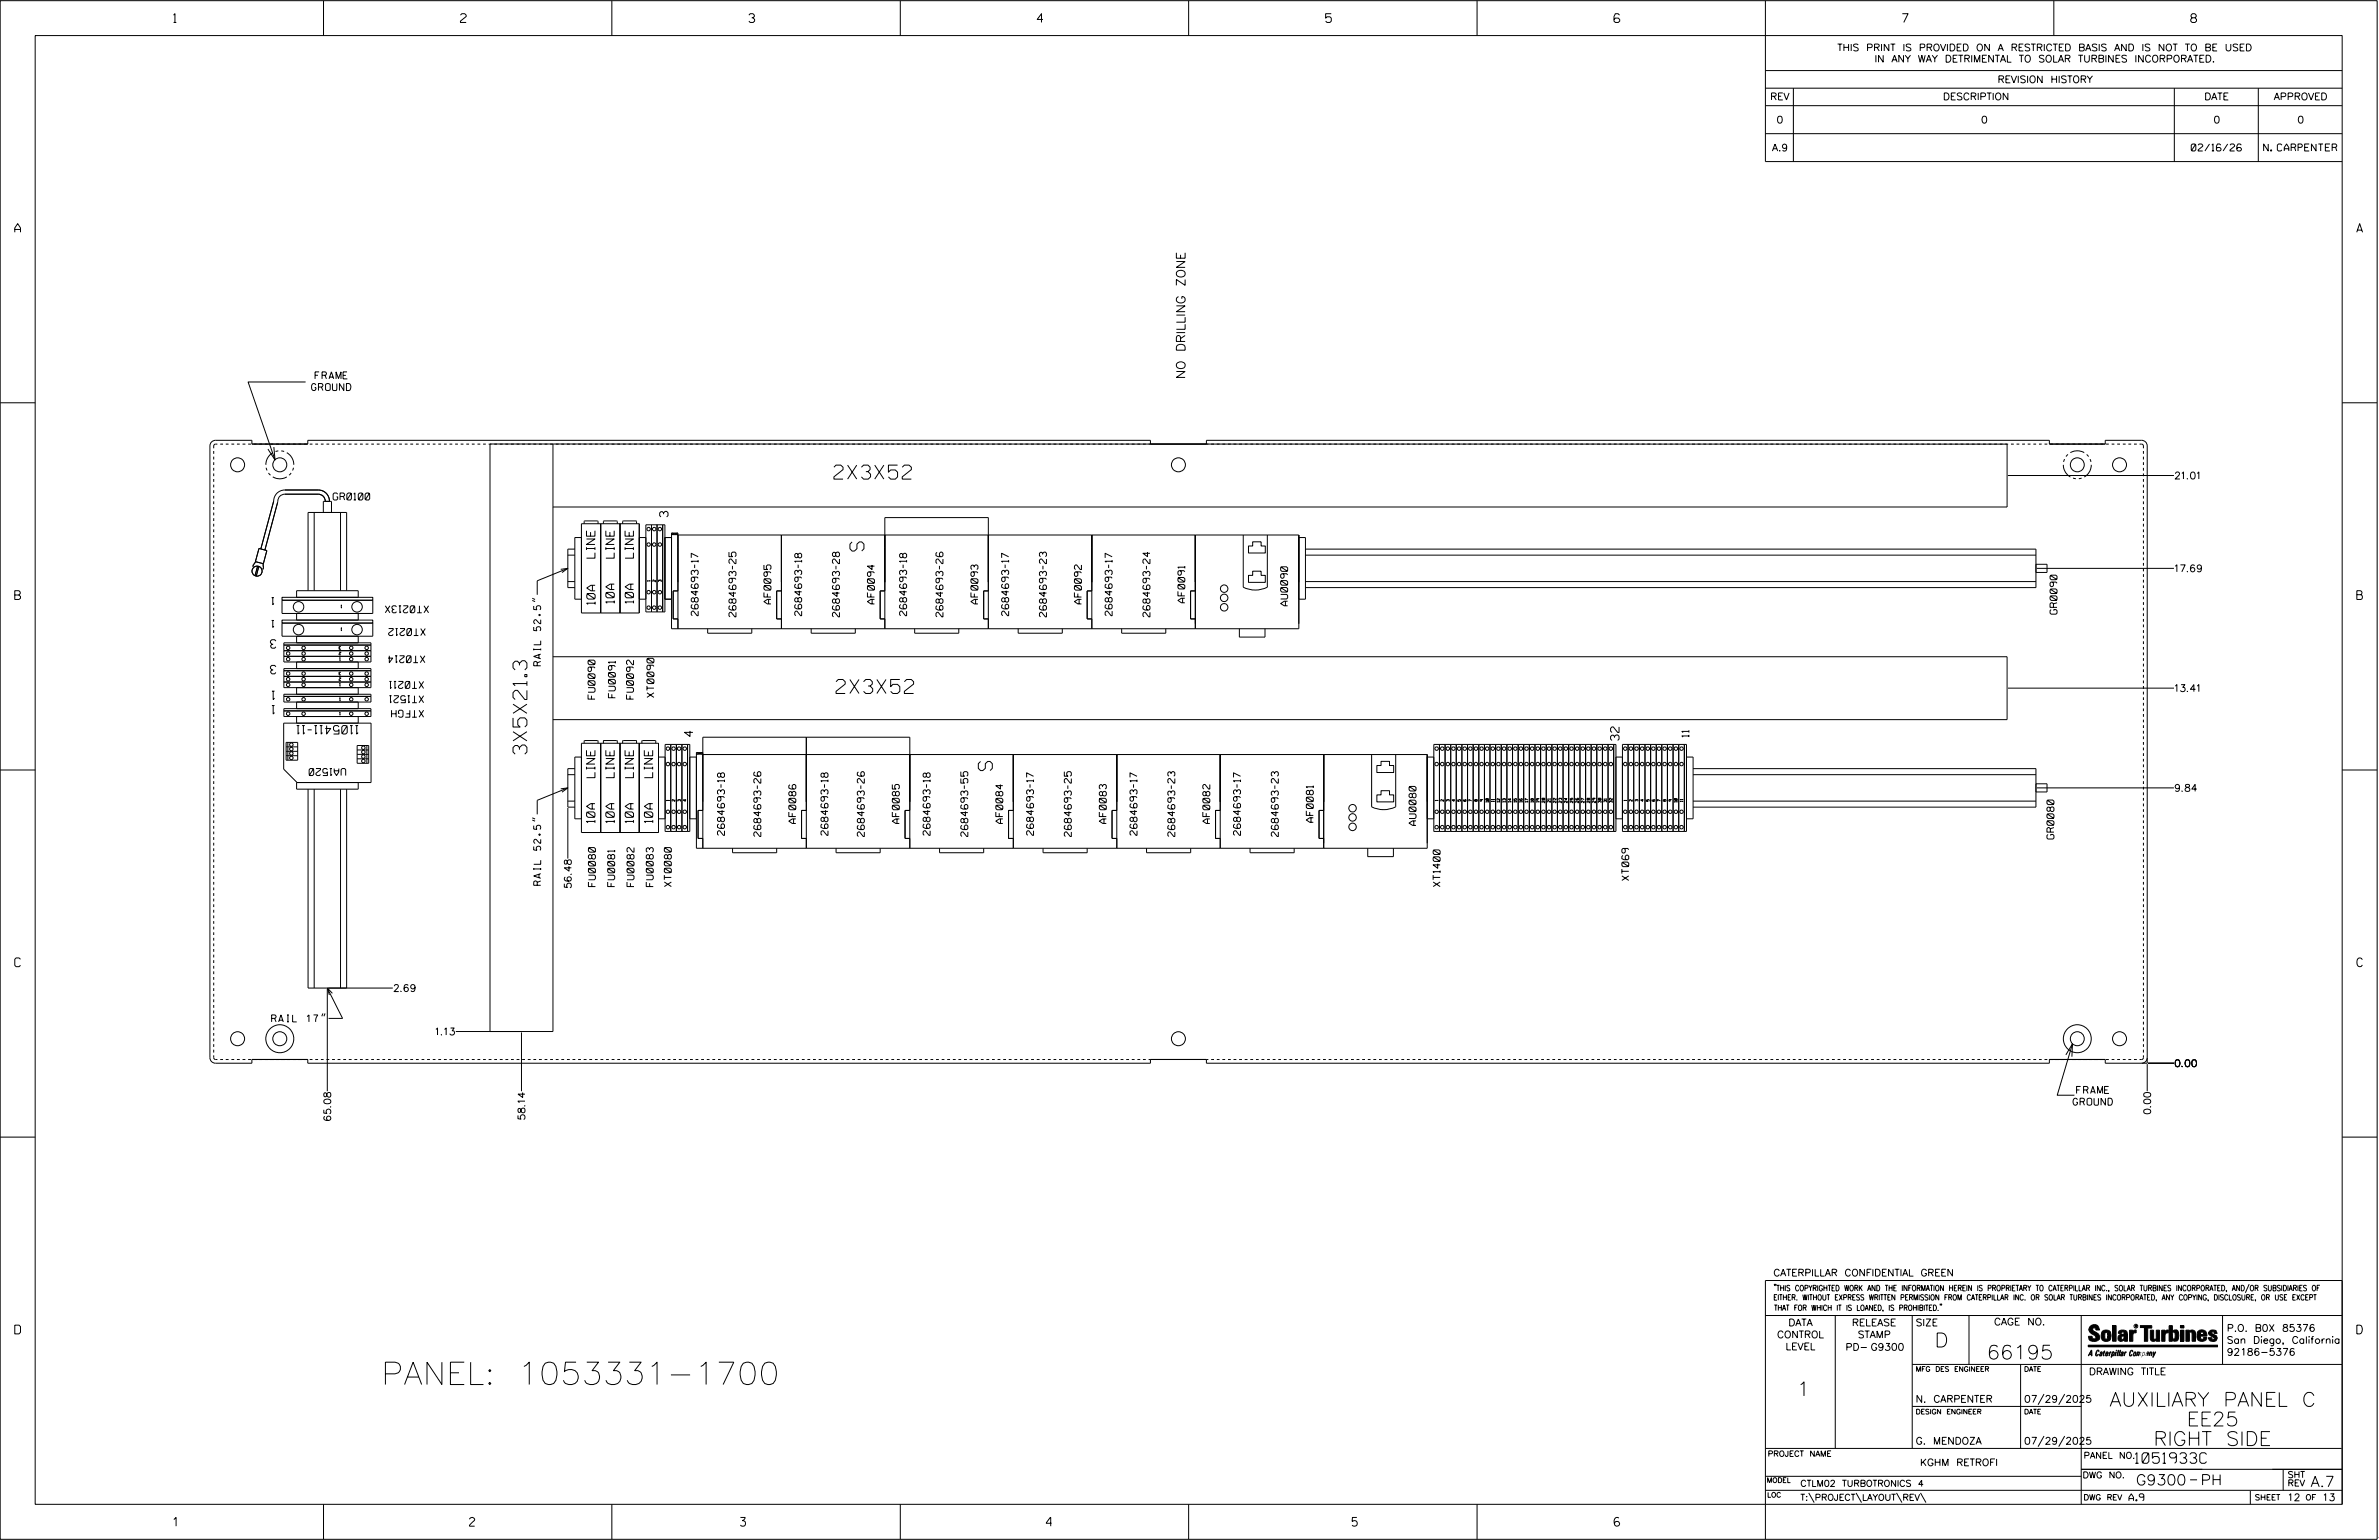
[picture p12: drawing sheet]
<svg xmlns="http://www.w3.org/2000/svg" width="864mm" height="559mm" viewBox="0 0 864 559" stroke-linecap="round" stroke-linejoin="round" font-family="sans-serif">
<defs><g id="words">
<text font-size="8.1" x="138.4" y="502.4">PANEL: 1053331-1700</text>
<g font-size="5.1">
<text x="302.7" y="173.8">2X3X52</text>
<text x="308.5" y="196.6" transform="rotate(90 308.5 196.6)">S</text>
<text x="303.5" y="251.6">2X3X52</text>
<text x="191.3" y="273.7" transform="rotate(-90 191.3 273.7)">3X5X21.3</text>
<text x="355.1" y="276.3" transform="rotate(90 355.1 276.3)">S</text>
<text x="702.3" y="488.8">D</text>
<text x="721.2" y="493.2">66195</text>
<text x="652.2" y="506.5">1</text>
<text x="765.8" y="510.3">AUXILIARY PANEL C</text>
<text x="793.8" y="517.4">EE25</text>
<text x="781.7" y="524.5">RIGHT SIDE</text>
</g>
<g font-size="3.8">
<text x="775.1" y="531">1051933C</text>
<text x="775.4" y="538.9">G9300</text>
<text x="798.8" y="538.9">PH</text>
<text x="838.8" y="539.5">A.7</text>
</g>
<g font-size="3.2">
<text x="63" y="8.2">1</text>
<text x="167.2" y="8.2">2</text>
<text x="271.8" y="8.2">3</text>
<text x="376.5" y="8.2">4</text>
<text x="481.2" y="8.2">5</text>
<text x="690.6" y="8.2">7</text>
<text x="795.3" y="8.2">8</text>
<text x="5.4" y="84.3">A</text>
<text x="855.5" y="84.3">A</text>
<text x="430.2" y="137.5" transform="rotate(-90 430.2 137.5)">NO DRILLING ZONE</text>
<text x="5.4" y="217.5">B</text>
<text x="855.6" y="217.5">B</text>
<text x="5.4" y="350.8">C</text>
<text x="855.6" y="350.8">C</text>
<text x="5.4" y="484">D</text>
<text x="855.6" y="484">D</text>
<text x="62.8" y="553.8">1</text>
<text x="170.4" y="553.8">2</text>
<text x="268.8" y="553.8">3</text>
<text x="379.8" y="553.8">4</text>
<text x="490.8" y="553.8">5</text>
<text x="585.9" y="553.8">6</text>
</g>
<g font-size="3">
<text x="242.5" y="187.6" transform="rotate(-90 242.5 187.6)">3</text>
<text x="216" y="202.5" transform="rotate(-90 216 202.5)">LINE</text>
<text x="223" y="202.5" transform="rotate(-90 223 202.5)">LINE</text>
<text x="229.9" y="202.5" transform="rotate(-90 229.9 202.5)">LINE</text>
<text x="216" y="219.3" transform="rotate(-90 216 219.3)">10A</text>
<text x="223" y="218.9" transform="rotate(-90 223 218.9)">10A</text>
<text x="230" y="218.9" transform="rotate(-90 230 218.9)">10A</text>
<text x="100.2" y="232.1" transform="rotate(-180 100.2 232.1)">3</text>
<text x="100.2" y="241.5" transform="rotate(-180 100.2 241.5)">3</text>
<text x="99.7" y="250.8" transform="rotate(-180 99.7 250.8)">1</text>
<text x="99.7" y="256" transform="rotate(-180 99.7 256)">1</text>
<text x="130" y="263.3" transform="rotate(-180 130 263.3)">1105411-11</text>
<text x="251.5" y="267.2" transform="rotate(-90 251.5 267.2)">4</text>
<text x="587.7" y="268.7" transform="rotate(-90 587.7 268.7)">32</text>
<text x="216" y="282.2" transform="rotate(-90 216 282.2)">LINE</text>
<text x="223" y="282.2" transform="rotate(-90 223 282.2)">LINE</text>
<text x="229.9" y="282.2" transform="rotate(-90 229.9 282.2)">LINE</text>
<text x="236.9" y="282.2" transform="rotate(-90 236.9 282.2)">LINE</text>
<text x="216" y="298.6" transform="rotate(-90 216 298.6)">10A</text>
<text x="223" y="298.6" transform="rotate(-90 223 298.6)">10A</text>
<text x="230" y="298.6" transform="rotate(-90 230 298.6)">10A</text>
<text x="237" y="298.6" transform="rotate(-90 237 298.6)">10A</text>
</g>
<g font-size="2.5">
<text x="666.9" y="18.5">THIS PRINT IS PROVIDED ON A RESTRICTED BASIS AND IS NOT TO BE USED</text>
<text x="680.5" y="22.6">IN ANY WAY DETRIMENTAL TO SOLAR TURBINES INCORPORATED.</text>
<text x="725.1" y="30">REVISION HISTORY</text>
<text x="642.6" y="36.3">REV</text>
<text x="705.3" y="36.3">DESCRIPTION</text>
<text x="800.2" y="36.3">DATE</text>
<text x="825.4" y="36.3">APPROVED</text>
<text x="644.9" y="44.7">0</text>
<text x="719.1" y="44.7">0</text>
<text x="803.5" y="44.7">0</text>
<text x="834" y="44.7">0</text>
<text x="643.3" y="54.8">A.9</text>
<text x="795.4" y="54.8">02/16/26</text>
<text x="821.7" y="54.8">N. CARPENTER</text>
<text x="114.4" y="137.5">FRAME</text>
<text x="113.1" y="141.7">GROUND</text>
<text x="789.6" y="173.8">21.01</text>
<text x="120.9" y="181.4">GR0100</text>
<text x="789.6" y="207.5">17.69</text>
<text x="99.4" y="216.9" transform="rotate(-180 99.4 216.9)">1</text>
<text x="155.6" y="219.8" transform="rotate(-180 155.6 219.8)">XT0213X</text>
<text x="279.8" y="219.1" transform="rotate(-90 279.8 219.1)">AF0095</text>
<text x="317.4" y="219.1" transform="rotate(-90 317.4 219.1)">AF0094</text>
<text x="355" y="219.1" transform="rotate(-90 355 219.1)">AF0093</text>
<text x="392.6" y="219.1" transform="rotate(-90 392.6 219.1)">AF0092</text>
<text x="430.1" y="218.7" transform="rotate(-90 430.1 218.7)">AF0091</text>
<text x="467.4" y="219.8" transform="rotate(-90 467.4 219.8)">AU0090</text>
<text x="99.4" y="225.1" transform="rotate(-180 99.4 225.1)">1</text>
<text x="253.5" y="223.4" transform="rotate(-90 253.5 223.4)">2684693-17</text>
<text x="267.2" y="223.9" transform="rotate(-90 267.2 223.9)">2684693-25</text>
<text x="291" y="223.4" transform="rotate(-90 291 223.4)">2684693-18</text>
<text x="304.7" y="223.9" transform="rotate(-90 304.7 223.9)">2684693-28</text>
<text x="329.1" y="223.4" transform="rotate(-90 329.1 223.4)">2684693-18</text>
<text x="342.3" y="223.9" transform="rotate(-90 342.3 223.9)">2684693-26</text>
<text x="366.2" y="223.4" transform="rotate(-90 366.2 223.4)">2684693-17</text>
<text x="379.9" y="223.9" transform="rotate(-90 379.9 223.9)">2684693-23</text>
<text x="403.7" y="223.4" transform="rotate(-90 403.7 223.4)">2684693-17</text>
<text x="417.4" y="223.9" transform="rotate(-90 417.4 223.9)">2684693-24</text>
<text x="746.7" y="222.9" transform="rotate(-90 746.7 222.9)">GR0090</text>
<text x="154.4" y="228.1" transform="rotate(-180 154.4 228.1)">XT0212</text>
<text x="154.2" y="237.9" transform="rotate(-180 154.2 237.9)">XT0214</text>
<text x="196.3" y="241.6" transform="rotate(-90 196.3 241.6)">RAIL 52.5&quot;</text>
<text x="153.8" y="247.3" transform="rotate(-180 153.8 247.3)">XT0211</text>
<text x="789.6" y="251">13.41</text>
<text x="153.8" y="257.7" transform="rotate(-180 153.8 257.7)">XTFGH</text>
<text x="153.8" y="252.5" transform="rotate(-180 153.8 252.5)">XT1521</text>
<text x="216" y="253.7" transform="rotate(-90 216 253.7)">FU0090</text>
<text x="223.4" y="253.2" transform="rotate(-90 223.4 253.2)">FU0091</text>
<text x="230" y="253.7" transform="rotate(-90 230 253.7)">FU0092</text>
<text x="237.4" y="253" transform="rotate(-90 237.4 253)">XT0090</text>
<text x="613.1" y="267.4" transform="rotate(-90 613.1 267.4)">11</text>
<text x="125.5" y="278.9" transform="rotate(-180 125.5 278.9)">UA1520</text>
<text x="789.6" y="287.2">9.84</text>
<text x="288.9" y="298.8" transform="rotate(-90 288.9 298.8)">AF0086</text>
<text x="326.4" y="298.8" transform="rotate(-90 326.4 298.8)">AF0085</text>
<text x="364" y="298.8" transform="rotate(-90 364 298.8)">AF0084</text>
<text x="401.6" y="298.8" transform="rotate(-90 401.6 298.8)">AF0083</text>
<text x="439.2" y="298.8" transform="rotate(-90 439.2 298.8)">AF0082</text>
<text x="476.7" y="298.4" transform="rotate(-90 476.7 298.4)">AF0081</text>
<text x="514" y="299.5" transform="rotate(-90 514 299.5)">AU0080</text>
<text x="263" y="303.1" transform="rotate(-90 263 303.1)">2684693-18</text>
<text x="276.2" y="303.5" transform="rotate(-90 276.2 303.5)">2684693-26</text>
<text x="300.6" y="303.1" transform="rotate(-90 300.6 303.1)">2684693-18</text>
<text x="313.8" y="303.5" transform="rotate(-90 313.8 303.5)">2684693-26</text>
<text x="337.6" y="303.1" transform="rotate(-90 337.6 303.1)">2684693-18</text>
<text x="351.3" y="303.5" transform="rotate(-90 351.3 303.5)">2684693-55</text>
<text x="375.2" y="303.1" transform="rotate(-90 375.2 303.1)">2684693-17</text>
<text x="388.9" y="303.5" transform="rotate(-90 388.9 303.5)">2684693-25</text>
<text x="412.8" y="303.1" transform="rotate(-90 412.8 303.1)">2684693-17</text>
<text x="426.5" y="303.5" transform="rotate(-90 426.5 303.5)">2684693-23</text>
<text x="450.3" y="303.1" transform="rotate(-90 450.3 303.1)">2684693-17</text>
<text x="464" y="303.5" transform="rotate(-90 464 303.5)">2684693-23</text>
<text x="745.6" y="304.5" transform="rotate(-90 745.6 304.5)">GR0080</text>
<text x="196.3" y="321.2" transform="rotate(-90 196.3 321.2)">RAIL 52.5&quot;</text>
<text x="207.4" y="322.1" transform="rotate(-90 207.4 322.1)">56.48</text>
<text x="216.1" y="321.7" transform="rotate(-90 216.1 321.7)">FU0080</text>
<text x="223.1" y="321.7" transform="rotate(-90 223.1 321.7)">FU0081</text>
<text x="230.1" y="321.7" transform="rotate(-90 230.1 321.7)">FU0082</text>
<text x="237.1" y="321.7" transform="rotate(-90 237.1 321.7)">FU0083</text>
<text x="243.7" y="321.7" transform="rotate(-90 243.7 321.7)">XT0080</text>
<text x="522.8" y="321.7" transform="rotate(-90 522.8 321.7)">XT1400</text>
<text x="591.3" y="319.5" transform="rotate(-90 591.3 319.5)">XT069</text>
<text x="143" y="359.8">2.69</text>
<text x="98.6" y="370.8">RAIL 17&quot;</text>
<text x="158.2" y="375.6">1.13</text>
<text x="789.6" y="387.1">0.00</text>
<text x="752.5" y="401">GROUND</text>
<text x="753.8" y="396.8">FRAME</text>
<text x="120.1" y="406.6" transform="rotate(-90 120.1 406.6)">65.08</text>
<text x="190.6" y="406.2" transform="rotate(-90 190.6 406.2)">58.14</text>
<text x="780.7" y="404.1" transform="rotate(-90 780.7 404.1)">0.00</text>
<text x="643.8" y="463">CATERPILLAR CONFIDENTIAL GREEN</text>
<text x="645.1" y="485.5">CONTROL</text>
<text x="649.2" y="481.1">DATA</text>
<text x="672.3" y="481.1">RELEASE</text>
<text x="674.4" y="485.5">STAMP</text>
<text x="695.4" y="481.1">SIZE</text>
<text x="723.8" y="480.8">CAGE NO.</text>
<text x="808.4" y="483.1">P.O. B0X 85376</text>
<text x="648.2" y="489.8">LEVEL</text>
<text x="669.9" y="490">PD- G9300</text>
<text x="808.4" y="487.5">San Diego, California</text>
<text x="808.4" y="491.8">92186-5376</text>
<text x="758.3" y="498.9">DRAWING TITLE</text>
<text x="695.4" y="508.9">N. CARPENTER</text>
<text x="734.8" y="508.9">07/29/2025</text>
<text x="695.4" y="524.1">G. MENDOZA</text>
<text x="734.8" y="524.1">07/29/2025</text>
<text x="697" y="531.9">KGHM RETROFI</text>
<text x="772.8" y="544.6">A.9</text>
<text x="830.2" y="544.6">12</text>
<text x="842.9" y="544.6">13</text>
</g>
<g font-size="2.3">
<text x="756.4" y="529.2">PANEL NO.</text>
<text x="653.5" y="539.4">CTLM02 TURBOTRONICS 4</text>
<text x="756" y="536.3">DWG NO.</text>
<text x="830.4" y="539.3">REV</text>
<text x="830.4" y="536.2">SHT</text>
<text x="653.5" y="544.5">T:\PROJECT\LAYOUT\REV\</text>
</g>
<g font-size="2">
<text x="643.8" y="468.4">&quot;THIS COPYRIGHTED WORK AND THE INFORMATION HEREIN IS PROPRIETARY TO CATERPILLAR INC., SOLAR TURBINES INCORPORATED, AND/OR SUBSIDIARIES OF</text>
<text x="643.8" y="471.8">EITHER. WITHOUT EXPRESS WRITTEN PERMISSION FROM CATERPILLAR INC. OR SOLAR TURBINES INCORPORATED, ANY COPYING, DISCLOSURE, OR USE EXCEPT</text>
<text x="644" y="475.6">THAT FOR WHICH IT IS LOANED, IS PROHIBITED.&quot;</text>
<text x="641.7" y="528.5">PROJECT NAME</text>
<text x="756.3" y="544.3">DWG REV</text>
<text x="818.5" y="544.3">SHEET</text>
<text x="836.9" y="544.3">OF</text>
</g>
<g font-size="1.8">
<text x="695.4" y="497.6">MFG DES ENGINEER</text>
<text x="734.8" y="497.6">DATE</text>
<text x="695.4" y="513.1">DESIGN ENGINEER</text>
<text x="734.8" y="513.1">DATE</text>
<text x="641.3" y="538">MODEL</text>
<text x="641.5" y="543.3">LOC</text>
</g>
<g font-size="1">
<text x="236" y="210.9" transform="rotate(-90 236 210.9)">1</text>
<text x="238" y="211.1" transform="rotate(-90 238 211.1)">2</text>
<text x="240" y="211.1" transform="rotate(-90 240 211.1)">3</text>
<text x="124.1" y="219.6" transform="rotate(-180 124.1 219.6)">1</text>
<text x="124.1" y="227.8" transform="rotate(-180 124.1 227.8)">1</text>
<text x="123.5" y="238.7" transform="rotate(-180 123.5 238.7)">1</text>
<text x="123.7" y="234.6" transform="rotate(-180 123.7 234.6)">3</text>
<text x="123.7" y="236.6" transform="rotate(-180 123.7 236.6)">2</text>
<text x="123.7" y="243.9" transform="rotate(-180 123.7 243.9)">3</text>
<text x="123.7" y="245.9" transform="rotate(-180 123.7 245.9)">2</text>
<text x="123.5" y="248" transform="rotate(-180 123.5 248)">1</text>
<text x="123.5" y="253.2" transform="rotate(-180 123.5 253.2)">1</text>
<text x="123.5" y="258.5" transform="rotate(-180 123.5 258.5)">1</text>
<text x="243" y="290.6" transform="rotate(-90 243 290.6)">1</text>
<text x="245" y="290.8" transform="rotate(-90 245 290.8)">2</text>
<text x="247" y="290.8" transform="rotate(-90 247 290.8)">3</text>
<text x="249.1" y="290.8" transform="rotate(-90 249.1 290.8)">4</text>
<text x="522" y="290.6" transform="rotate(-90 522 290.6)">1</text>
<text x="524.1" y="290.8" transform="rotate(-90 524.1 290.8)">2</text>
<text x="526.1" y="290.8" transform="rotate(-90 526.1 290.8)">3</text>
<text x="528.1" y="290.8" transform="rotate(-90 528.1 290.8)">4</text>
<text x="530.2" y="290.8" transform="rotate(-90 530.2 290.8)">5</text>
<text x="532.2" y="290.8" transform="rotate(-90 532.2 290.8)">6</text>
<text x="536.3" y="290.8" transform="rotate(-90 536.3 290.8)">8</text>
<text x="538.3" y="290.8" transform="rotate(-90 538.3 290.8)">9</text>
<text x="540.4" y="291.1" transform="rotate(-90 540.4 291.1)">10</text>
<text x="542.4" y="290.9" transform="rotate(-90 542.4 290.9)">11</text>
<text x="544.5" y="291.1" transform="rotate(-90 544.5 291.1)">12</text>
<text x="546.5" y="291.1" transform="rotate(-90 546.5 291.1)">13</text>
<text x="548.5" y="291.1" transform="rotate(-90 548.5 291.1)">14</text>
<text x="550.6" y="291.1" transform="rotate(-90 550.6 291.1)">15</text>
<text x="552.6" y="291.1" transform="rotate(-90 552.6 291.1)">16</text>
<text x="554.7" y="291.1" transform="rotate(-90 554.7 291.1)">17</text>
<text x="556.7" y="291.1" transform="rotate(-90 556.7 291.1)">18</text>
<text x="558.7" y="291.1" transform="rotate(-90 558.7 291.1)">19</text>
<text x="560.8" y="291.3" transform="rotate(-90 560.8 291.3)">20</text>
<text x="562.8" y="291.1" transform="rotate(-90 562.8 291.1)">21</text>
<text x="564.9" y="291.3" transform="rotate(-90 564.9 291.3)">22</text>
<text x="566.9" y="291.3" transform="rotate(-90 566.9 291.3)">23</text>
<text x="568.9" y="291.3" transform="rotate(-90 568.9 291.3)">24</text>
<text x="571" y="291.3" transform="rotate(-90 571 291.3)">25</text>
<text x="573" y="291.3" transform="rotate(-90 573 291.3)">26</text>
<text x="575.1" y="291.3" transform="rotate(-90 575.1 291.3)">27</text>
<text x="577.1" y="291.3" transform="rotate(-90 577.1 291.3)">28</text>
<text x="579.1" y="291.3" transform="rotate(-90 579.1 291.3)">29</text>
<text x="581.2" y="291.3" transform="rotate(-90 581.2 291.3)">30</text>
<text x="583.2" y="291.1" transform="rotate(-90 583.2 291.1)">31</text>
<text x="585.3" y="291.3" transform="rotate(-90 585.3 291.3)">32</text>
<text x="590.5" y="290.6" transform="rotate(-90 590.5 290.6)">1</text>
<text x="592.5" y="290.8" transform="rotate(-90 592.5 290.8)">2</text>
<text x="594.6" y="290.8" transform="rotate(-90 594.6 290.8)">3</text>
<text x="596.6" y="290.8" transform="rotate(-90 596.6 290.8)">4</text>
<text x="598.7" y="290.8" transform="rotate(-90 598.7 290.8)">5</text>
<text x="600.7" y="290.8" transform="rotate(-90 600.7 290.8)">6</text>
<text x="602.7" y="290.8" transform="rotate(-90 602.7 290.8)">7</text>
<text x="604.8" y="290.8" transform="rotate(-90 604.8 290.8)">8</text>
<text x="606.8" y="290.8" transform="rotate(-90 606.8 290.8)">9</text>
<text x="608.9" y="291.1" transform="rotate(-90 608.9 291.1)">10</text>
<text x="610.9" y="290.9" transform="rotate(-90 610.9 290.9)">11</text>
</g>
<text font-size=".9" x="775.1" y="481.7">R</text>
</g></defs>
<g fill="none" stroke="#000" stroke-width=".36">
<path d="M.1 .2h862.8v558.4h-862.8zM12.8 12.9h837.4v533h-837.4zM117.4 .2v12.7M222.1 .2v12.7M326.8 .2v12.7M431.5 .2v12.7M536.2 .2v12.7M587.9 5.5l-.5-.5h-1l-.5 1v1.7l.5 .4h1l.6-.4v-.6l-.6-.5h-1l-.5 .5M640.9 .2v58.4h209.3M745.6 .2v12.7M640.9 25.6h209.3M640.9 32h209.3"/>
<path d="M640.9 38.3h209.3M651 32v26.6M789.3 32v26.6M819.8 32v26.6M640.9 48.5h209.3M110.9 138.6h-20.8l9.7 28.3M.1 146.2h12.7M850.2 146.2h12.7M77.6 163.7v1M77.6 165.7v1M77.6 167.7v1M77.6 169.8v1"/>
<path d="M77.6 171.8v1M77.6 173.8v1M77.6 175.9v.9M77.6 177.9v1M77.6 179.9v1M78.9 161.1l-1.1 .2-.2 1.4M79.9 161.1h1.1M82 161.1h1M84 161.1h1M86 161.1h1M88.1 161.1h1M90.1 161.1h1"/>
<path d="M91.4 161.1h20.3M96.6 169.7l.3 1M97.5 171.6l.7 .8M99 173l2.4 .7 1.3-.1 1.4-.6M99 164.3l-1.1 .8-.8 1.2-.6 2.4M99.4 162.2l.4 4.7-2.5-4M101 163.6l-1 .2M102.1 163.6l1.1 .2M104.1 164.3l1.8 1.6 .6 1.5 .1 1.3M105.7 171.6l-.7 .8M106.5 169.7l-.3 1M112.4 161.1h1"/>
<path d="M114.4 161.1h1.1M116.5 161.1h1M118.5 161.1h1M120.5 161.1h1.1M122.6 161.1h1M124.6 161.1h1M126.6 161.1h1M128.7 161.1h1M130.7 161.1h1M132.7 161.1h1M134.8 161.1h.9M136.8 161.1h1"/>
<path d="M138.8 161.1h1M140.8 161.1h1.1M142.9 161.1h1M144.9 161.1h1M146.9 161.1h1.1M148.9 161.1h1.1M151 161.1h1M153 161.1h1M155 161.1h1.1M157.1 161.1h1M159.1 161.1h1M161.1 161.1h1.1"/>
<path d="M163.2 161.1h1M165.2 161.1h1M167.2 161.1h1M169.3 161.1h1M171.3 161.1h1M173.3 161.1h1M175.4 161.1h1M177.4 161.1h1M179.4 161.1h1M181.4 161.1h1.1M183.5 161.1h1M185.5 161.1h1"/>
<path d="M187.5 161.1h1.1M189.5 161.1h1.1M191.6 161.1h1M193.6 161.1h1M195.7 161.1h1M197.7 161.1h1M199.7 161.1h529.3M417.6 161.1h20.3M417.6 161.1v-1.3h-305.9v1.3h-20.3v-1.3h-13.2a2.05 2.05 0 0 0-2 2v222a2.05 2.05 0 0 0 2 2h13.2v-1.3l20.3-.1v1.4h305.9v-1.3M437.9 161.1v-1.3h306v1.3h20.3v-1.3h13.2a2.05 2.05 0 0 1 2.1 2v224h-15.3v-1.3l-20.3-.1v1.4h-306v-1.3M728.6 161.1v22.9h-527.9M728.9 172.5h60.3"/>
<path d="M730 161.1h1M732 161.1h1M734.1 161.1h1M736.1 161.1h1M738.1 161.1h1M740.2 161.1h1M742.2 161.1h1M743.9 161.1h20.3M749 168.7l.2 1.4 .6 1.3 1.8 1.6M749.4 166.6l-.3 1M750.7 164.9l-.7 .8M751.6 164.3l2.2-.7 1.6 .2 1.2 .5"/>
<path d="M752.5 173.5l1.1 .2M755.7 173.5l-1.1 .2M757.5 164.9l.7 .8M758.7 166.6l.3 1M759.1 168.7l-.5 2.4-1.2 1.4-.8 .5M764.5 161.1h1M766.6 161.1h.9M768.6 161.1h1M770.6 161.1h1M772.6 161.1h1M774.7 161.1h1M776.7 161.1l1.2 .2 .2 1.4"/>
<path d="M778.1 163.7v1M778.1 165.7v1M778.1 167.7v1M778.1 169.8v1M778.1 171.8v1M778.1 173.8v1M778.1 175.9v.9M778.1 177.9v1M778.1 179.9v1M77.6 181.9v1.1M77.6 184v1M77.6 186v1"/>
<path d="M77.6 188v1.1M77.6 190v1.1M77.6 192.1v1M77.6 194.1v1M77.6 196.1v1.1M77.6 198.2v1M94 199l2.9 .8-1.3 4.7-2.9-.7zM114.1 185.9v28.4M117.4 185.9v-4h2.9v4M118.1 181.9a2.56 2.56 0 0 0-2.6-2.6h-12.1a2.67 2.67 0 0 0-2.6 2.9l-4.6 17.4M119.6 181.9a4 4 0 0 0-4.1-4.1h-12.1a4 4 0 0 0-4.1 4.1l-4.6 17.3M123.6 185.9v28.4"/>
<path d="M208.7 199.2h-2.6v14h2.6M211.1 190h21v32.4h-21zM211.1 195.1h-2.4v22.3h2.4M212.1 190l.1-1h4.7l.2 1M218.1 190v32.4M219 190l.3-1h4.6l.2 1M225.1 190v32.4M226 190l.2-1h4.7l.2 1M232.1 195.1h2.4M234.5 190.4h6.9v31.6h-6.9zM236.5 190.4v31.6M238.5 190.4v31.6"/>
<path d="M240.6 190.4v31.6M241.4 195.1h2.4M243.8 193.4l2.3 .6h-2.3l2.3-.6M243.8 193.4v34.7h227.7v-34h-225.4M243.8 193.4h2.3M246.1 193.4v34.7M283.7 194.1v34M396.3 194.1v34M433.9 194.1v34M451.3 194.1v19a9.9 9.9 0 0 0 8.8 0v-19M453.2 198.1h1.5v-1.5h3.1v1.5h1.5v2.6h-6.1zM471.5 195.1h2.4v22.3h-2.4"/>
<path d="M473.9 199.2h265.2v14h-265.2M778.1 181.9v1.1M778.1 184v1M778.1 186v1M778.1 188v1.1M778.1 190v1.1M778.1 192.1v1M778.1 194.1v1M778.1 196.1v1.1M778.1 198.2v1M77.6 200.2v1M77.6 202.2v1.1"/>
<path d="M77.6 204.3v1M77.6 206.3v1M77.6 208.3v1M77.6 210.4v1M77.6 212.4v1M77.6 214.4v1M77.6 216.5v1M77.6 218.5v1M92.8 203.6l-1 2M93.5 205.4l-.9 3.5M93.9 205.5l-.9 3.5M95.6 204.4l-.2 2.2"/>
<path d="M102.4 216.7h32.9v1.1h-32.9zM102.4 217.8h32.9v4.8h-32.9zM107.7 214.3h22.3v2.4h-22.3zM111.8 214.3v-28.4h14v28.4M193.2 217.9l1 .4M193.2 217.1l1 .4M203.6 206.6l2.5-.4-2.1 1.6M206.1 206.2l-11.1 4.5v5.1M206.1 201.4h2.6M206.1 211h2.6M232.1 217.4h2.4M241.4 217.4h2.4"/>
<path d="M246.1 214.4h-1.7v10.2h1.7M283.7 214.4h-1.8v10.2h1.8M321.2 214.4h-1.7v10.2h1.7M358.8 214.4h-1.7v10.2h1.7M396.3 214.4h-1.6v10.2h1.6M433.9 214.4h-1.7v10.2h1.7M453.2 208.8h1.5v-1.5h3.1v1.5h1.5v2.5h-6.1zM473.9 201.4h265.2M473.9 211h265.2M739.1 204.8h4v2.9h-4M739.4 206.2h49.8M778.1 200.2v1"/>
<path d="M778.1 202.2v1.1M778.1 204.3v1M778.1 206.3v1M778.1 208.3v1M778.1 210.4v1M778.1 212.4v1M778.1 214.4v1M778.1 216.5v1M778.1 218.5v1M77.6 220.5v1M77.6 222.5v1.1M77.6 224.6v1"/>
<path d="M77.6 226.6v1M77.6 228.6v1.1M77.6 230.6v1.1M77.6 232.7v1M77.6 234.7v1M77.6 236.7v1.1M77.6 238.8v1M102.4 225h32.9v1.1h-32.9zM102.4 226.1h32.9v4.8h-32.9zM103 234.1h31.7M103 233.3h31.7v6.9h-31.7zM103 236.1h31.7"/>
<path d="M103 238.2h31.7M107.7 222.6v2.4h22.3v-2.4M107.7 230.9v2.4M130 230.9v2.4M200.7 238.3h527.9v22.8h-527.9M256.9 228.1v1.7h16v-1.7M294.5 228.1v1.7h16v-1.7M321.2 228.1v-40.3h37.6v40.3M332 228.1v1.7h16.1v-1.7M369.6 228.1v1.7h16v-1.7M407.2 228.1v1.7h16v-1.7M449.9 228.1v3.1h9.3v-3.1"/>
<path d="M778.1 220.5v1M778.1 222.5v1.1M778.1 224.6v1M778.1 226.6v1M778.1 228.6v1.1M778.1 230.6v1.1M778.1 232.7v1M778.1 234.7v1M778.1 236.7v1.1M778.1 238.8v1M77.6 240.8v1M77.6 242.9v1"/>
<path d="M77.6 244.9v1M77.6 246.9v1M77.6 248.9v1M77.6 251v1M77.6 253v1M77.6 255v1M77.6 257.1v1M77.6 259.1v1M103 257.1h31.7v2.9h-31.7zM103 243.4h31.7M103 258h31.7M103 252.7h31.7"/>
<path d="M103 242.6h31.7v6.9h-31.7zM103 251.9h31.7v2.8h-31.7zM103 245.4h31.7M103 247.5h31.7M107.7 240.2v2.4M107.7 249.5v2.4M107.7 254.7v2.4M107.7 260v2.4M130 240.2v2.4M130 249.5v2.4M130 254.7v2.4M130 260v2.4"/>
<path d="M728.9 249.7h60.3M778.1 240.8v1M778.1 242.9v1M778.1 244.9v1M778.1 246.9v1M778.1 248.9v1M778.1 251v1M778.1 253v1M778.1 255v1M778.1 257.1v1M778.1 259.1v1M.1 279.4h12.7"/>
<path d="M77.6 261.1v1M77.6 263.1v1.1M77.6 265.2v1M77.6 267.2v1M77.6 269.2v1.1M77.6 271.3v1M77.6 273.3v1M77.6 275.3v1M77.6 277.4v1M77.6 279.4v1M103.9 272.6h4.2M103.9 274.2h4.2"/>
<path d="M103.9 271h4.2M103.9 269.4h4.2v6.4h-4.2zM104.5 269.4v6.4M129.6 273.7h4.2M129.6 272.1h4.2M129.6 275.3h4.2M129.6 270.5h4.2v6.5h-4.2zM133.2 270.5v6.5M208.7 278.9h-2.6v14h2.6M211.1 269.7h27.9v32.4h-27.9zM211.1 274.7h-2.4v22.4h2.4M212.1 269.7l.1-1h4.7l.2 1"/>
<path d="M218.1 269.7v32.4M219 269.7l.3-1h4.6l.2 1M225.1 269.7v32.4M226 269.7l.2-1h4.7l.2 1M232.1 269.7v32.4M233 269.7l.2-1h4.7l.2 1M239 274.7h2.4M241.4 270.1h9v31.6h-9zM243.5 270.1v31.6M245.5 270.1v31.6M247.5 270.1v31.6M249.6 270.1v31.6"/>
<path d="M250.4 274.7h2.4M252.8 273.1v34.7h265.3v-34h-263M252.8 273.1h2.3l-2.3 .5h2.3zM292.7 267.5v40.3M367.8 273.8v34M405.4 273.8v34M442.9 273.8v34M480.5 273.8v34M497.9 273.8v19a9.9 9.9 0 0 0 8.8 0v-19M499.8 277.8h1.5v-1.5h3.1v1.5h1.5v2.5h-6.1zM518.1 274.7h2.4M520.5 270.1h66.1v31.6h-66.1z"/>
<path d="M522.5 270.1v31.6M524.6 270.1v31.6M526.6 270.1v31.6M528.6 270.1v31.6M530.7 270.1v31.6M532.7 270.1v31.6M534.8 270.1v31.6M536.8 270.1v31.6M538.9 270.1v31.6M540.9 270.1v31.6M542.9 270.1v31.6M545 270.1v31.6"/>
<path d="M547 270.1v31.6M549.1 270.1v31.6M551.1 270.1v31.6M553.1 270.1v31.6M555.2 270.1v31.6M557.2 270.1v31.6M559.3 270.1v31.6M561.3 270.1v31.6M563.4 270.1v31.6M565.4 270.1v31.6M567.4 270.1v31.6M569.5 270.1v31.6"/>
<path d="M571.5 270.1v31.6M573.5 270.1v31.6M575.6 270.1v31.6M577.6 270.1v31.6M579.6 270.1v31.6M581.7 270.1v31.6M583.7 270.1v31.6M585.8 270.1v31.6M586.6 274.7h2.4M589 270.1h23.2v31.6h-23.2zM591 270.1v31.6M593.1 270.1v31.6"/>
<path d="M595.1 270.1v31.6M597.1 270.1v31.6M599.2 270.1v31.6M601.2 270.1v31.6M603.2 270.1v31.6M605.3 270.1v31.6M607.3 270.1v31.6M609.4 270.1v31.6M611.4 270.1v31.6M612.2 274.7h2.4v22.4h-2.4M614.6 278.9h124.5v14h-124.5M778.1 261.1v1"/>
<path d="M778.1 263.1v1.1M778.1 265.2v1M778.1 267.2v1M778.1 269.2v1.1M778.1 271.3v1M778.1 273.3v1M778.1 275.3v1M778.1 277.4v1M778.1 279.4v1M850.2 279.4h12.7M77.6 281.4v1M77.6 283.5v1"/>
<path d="M77.6 285.5v1M77.6 287.5v1M77.6 289.5v1M77.6 291.6v1M77.6 293.6v1M77.6 295.6v1.1M77.6 297.7v1M77.6 299.7v1M107.8 284l-4.8-4.9v-16.7h31.7v21.6h-27v2.3h22.3v-2.3M111.8 286.3v72.2h30.8M114.1 286.3v72.2M123.6 286.3v72.2"/>
<path d="M125.8 286.3v72.2M193.2 297.6l1 .4M193.2 296.8l1 .4M203.6 286.2l2.5-.3-2.1 1.5M206.1 285.9l-11.1 4.5v5.1M206.1 290.7h2.6M206.1 281.1h2.6M206.1 293.2v18.3M239 297.1h2.4M250.4 297.1h2.4M255.1 294.1h-1.7v10.1h1.7M292.7 294.1h-1.7v10.1h1.7"/>
<path d="M330.3 294.1h-1.8v10.1h1.8M367.8 294.1h-1.7v10.1h1.7M405.4 294.1h-1.7v10.1h1.7M442.9 294.1h-1.6v10.1h1.6M480.5 294.1h-1.7v10.1h1.7M499.8 288.4h1.5v-1.5h3.1v1.5h1.5v2.6h-6.1zM518.1 297.1h2.4M534.2 290.6l-1-.5v.7M586.6 297.1h2.4M614.6 290.7h124.5M614.6 281.1h124.5M739.1 284.4h4v3h-4"/>
<path d="M739.4 285.9h49.8M778.1 281.4v1M778.1 283.5v1M778.1 285.5v1M778.1 287.5v1M778.1 289.5v1M778.1 291.6v1M778.1 293.6v1M778.1 295.6v1.1M778.1 297.7v1M778.1 299.7v1M77.6 301.7v1"/>
<path d="M77.6 303.7v1.1M77.6 305.8v1M77.6 307.8v1M77.6 309.8v1.1M77.6 311.9v1M77.6 313.9v1M77.6 315.9v1M77.6 318v1M265.9 307.8v1.6h16v-1.6M303.5 307.8v1.6h16v-1.6M330.3 307.8v-40.3h-75.2v40.3M341.1 307.8v1.6h16v-1.6"/>
<path d="M378.6 307.8v1.6h16.1v-1.6M416.2 307.8v1.6h16v-1.6M453.8 307.8v1.6h16v-1.6M496.5 307.8v3h9.3v-3M778.1 301.7v1M778.1 303.7v1.1M778.1 305.8v1M778.1 307.8v1M778.1 309.8v1.1M778.1 311.9v1M778.1 313.9v1M778.1 315.9v1"/>
<path d="M778.1 318v1M77.6 320v1M77.6 322v1M77.6 324.1v1M77.6 326.1v1M77.6 328.1v1M77.6 330.1v1.1M77.6 332.2v1M77.6 334.2v1M77.6 336.2v1.1M77.6 338.3v1M778.1 320v1"/>
<path d="M778.1 322v1M778.1 324.1v1M778.1 326.1v1M778.1 328.1v1M778.1 330.1v1.1M778.1 332.2v1M778.1 334.2v1M778.1 336.2v1.1M778.1 338.3v1M77.6 340.3v1M77.6 342.3v1M77.6 344.3v1.1"/>
<path d="M77.6 346.4v1M77.6 348.4v1M77.6 350.4v1.1M77.6 352.5v1M77.6 354.5v1M77.6 356.6v.9M77.6 358.6v1M118.8 358.5l5.6 11h-5.1M118.8 358.8v37.2M778.1 340.3v1M778.1 342.3v1M778.1 344.3v1.1"/>
<path d="M778.1 346.4v1M778.1 348.4v1M778.1 350.4v1.1M778.1 352.5v1M778.1 354.5v1M778.1 356.6v.9M778.1 358.6v1M77.6 360.6v1M77.6 362.6v1M77.6 364.7v1M77.6 366.7v1M77.6 368.7v1"/>
<path d="M77.6 370.7v1.1M77.6 372.8v1M77.6 374.8v1M77.6 376.8v1.1M77.6 378.9v1M117.2 367.7l-.4 1.1M118 367.7l-.4 1.1M120.6 360.4l-1.7-1.9 .7 2.5M177.9 374.3v-213.2h22.8v213.2h-35.2M189.3 374.6v21.4M752.3 378.7l-5.5 18.7h6.2M778.1 360.6v1"/>
<path d="M778.1 362.6v1M778.1 364.7v1M778.1 366.7v1M778.1 368.7v1M778.1 370.7v1.1M778.1 372.8v1M778.1 374.8v1M778.1 376.8v1.1M778.1 378.9v1M77.6 382.9l.2 1.3 1.1 .3M77.6 380.9v1M79.9 384.5h1.1"/>
<path d="M82 384.5h1M84 384.5h1M86 384.5h1M88.1 384.5h1M90.1 384.5h1M112.4 384.5h1M114.4 384.5h1.1M116.5 384.5h1M118.5 384.5h1M120.5 384.5h1.1M122.6 384.5h1M124.6 384.5h1"/>
<path d="M126.6 384.5h1M128.7 384.5h1M130.7 384.5h1M132.7 384.5h1M134.8 384.5h.9M136.8 384.5h1M138.8 384.5h1M140.8 384.5h1.1M142.9 384.5h1M144.9 384.5h1M146.9 384.5h1.1M148.9 384.5h1.1"/>
<path d="M151 384.5h1M153 384.5h1M155 384.5h1.1M157.1 384.5h1M159.1 384.5h1M161.1 384.5h1.1M163.2 384.5h1M165.2 384.5h1M167.2 384.5h1M169.3 384.5h1M171.3 384.5h1M173.3 384.5h1"/>
<path d="M175.4 384.5h1M177.4 384.5h1M179.4 384.5h1M181.4 384.5h1.1M183.5 384.5h1M185.5 384.5h1M187.5 384.5h1.1M189.5 384.5h1.1M191.6 384.5h1M193.6 384.5h1M195.7 384.5h1M197.7 384.5h1"/>
<path d="M199.7 384.5h1M201.8 384.5h1M203.8 384.5h1M205.8 384.5h1M207.8 384.5h1M209.9 384.5h1M211.9 384.5h1M213.9 384.5h1M216 384.5h1M218 384.5h1M220 384.5h1M222 384.5h1.1"/>
<path d="M224.1 384.5h1M226.1 384.5h1M228.1 384.5h1.1M230.2 384.5h1M232.2 384.5h1M234.2 384.5h1M236.3 384.5h1M238.3 384.5h1M240.3 384.5h1M242.4 384.5h1M244.4 384.5h1M246.4 384.5h1"/>
<path d="M248.4 384.5h1M250.5 384.5h1M252.5 384.5h1M254.5 384.5h1.1M256.6 384.5h1M258.6 384.5h1M260.6 384.5h1M262.6 384.5h1.1M264.7 384.5h1M266.7 384.5h1M268.7 384.5h1.1M270.8 384.5h1"/>
<path d="M272.8 384.5h1M274.8 384.5h1M276.9 384.5h1M278.9 384.5h1M280.9 384.5h1M283 384.5h1M285 384.5h1M287 384.5h1M289 384.5h1.1M291.1 384.5h1M293.1 384.5h1M295.1 384.5h1.1"/>
<path d="M297.2 384.5h1M299.2 384.5h1M301.2 384.5h1M303.2 384.5h1.1M305.3 384.5h1M307.3 384.5h1M309.4 384.5h1M311.4 384.5h1M313.4 384.5h1M315.5 384.5h.9M317.5 384.5h1M319.5 384.5h1"/>
<path d="M321.5 384.5h1M323.6 384.5h1M325.6 384.5h1M327.6 384.5h1M329.6 384.5h1.1M331.7 384.5h1M333.7 384.5h1M335.7 384.5h1.1M337.8 384.5h1M339.8 384.5h1M341.8 384.5h1M343.9 384.5h1"/>
<path d="M345.9 384.5h1M347.9 384.5h1M350 384.5h1M352 384.5h1M354 384.5h1M356.1 384.5h.9M358.1 384.5h1M360.1 384.5h1M362.1 384.5h1M364.2 384.5h1M366.2 384.5h1M368.2 384.5h1.1"/>
<path d="M370.2 384.5h1.1M372.3 384.5h1M374.3 384.5h1M376.3 384.5h1.1M378.4 384.5h1M380.4 384.5h1M382.4 384.5h1M384.5 384.5h1M386.5 384.5h1M388.5 384.5h1M390.6 384.5h1M392.6 384.5h1"/>
<path d="M394.6 384.5h1M396.7 384.5h1M398.7 384.5h1M400.7 384.5h1M402.7 384.5h1.1M404.8 384.5h1M406.8 384.5h1M408.8 384.5h1.1M410.8 384.5h1.1M412.9 384.5h1M414.9 384.5h1M416.9 384.5h21.7"/>
<path d="M439.7 384.5h1M441.7 384.5h1M443.7 384.5h1M445.8 384.5h1M447.8 384.5h1M449.8 384.5h1M451.8 384.5h1.1M453.9 384.5h1M455.9 384.5h1M457.9 384.5h1.1M460 384.5h1M462 384.5h1"/>
<path d="M464 384.5h1M466.1 384.5h1M468.1 384.5h1M470.1 384.5h1M472.2 384.5h1M474.2 384.5h1M476.2 384.5h1M478.3 384.5h.9M480.3 384.5h1M482.3 384.5h1M484.3 384.5h1.1M486.4 384.5h1"/>
<path d="M488.4 384.5h1M490.4 384.5h1.1M492.4 384.5h1.1M494.5 384.5h1M496.5 384.5h1M498.5 384.5h1.1M500.6 384.5h1M502.6 384.5h1M504.6 384.5h1M506.7 384.5h1M508.7 384.5h1M510.7 384.5h1"/>
<path d="M512.8 384.5h1M514.8 384.5h1M516.8 384.5h1M518.9 384.5h1M520.9 384.5h1M522.9 384.5h1M524.9 384.5h1.1M527 384.5h1M529 384.5h1M531 384.5h1.1M533 384.5h1.1M535.1 384.5h1"/>
<path d="M537.1 384.5h1M539.2 384.5h1M541.2 384.5h1M543.2 384.5h1M545.3 384.5h.9M547.3 384.5h1M549.3 384.5h1M551.3 384.5h1M553.4 384.5h1M555.4 384.5h1M557.4 384.5h1M559.5 384.5h1"/>
<path d="M561.5 384.5h1M563.5 384.5h1M565.5 384.5h1.1M567.6 384.5h1M569.6 384.5h1M571.6 384.5h1.1M573.7 384.5h1M575.7 384.5h1M577.7 384.5h1M579.8 384.5h1M581.8 384.5h1M583.8 384.5h1"/>
<path d="M585.9 384.5h.9M587.9 384.5h1M589.9 384.5h1M591.9 384.5h1M594 384.5h1M596 384.5h1M598 384.5h1.1M600.1 384.5h1M602.1 384.5h1M604.1 384.5h1M606.1 384.5h1.1M608.2 384.5h1"/>
<path d="M610.2 384.5h1M612.2 384.5h1.1M614.3 384.5h1M616.3 384.5h1M618.3 384.5h1M620.4 384.5h1M622.4 384.5h1M624.4 384.5h1M626.5 384.5h1M628.5 384.5h1M630.5 384.5h1M632.5 384.5h1.1"/>
<path d="M634.6 384.5h1M636.6 384.5h1M638.6 384.5h1.1M640.7 384.5h1M642.7 384.5h1M644.7 384.5h1M646.7 384.5h1.1M648.8 384.5h1M650.8 384.5h1M652.9 384.5h1M654.9 384.5h1M656.9 384.5h1"/>
<path d="M659 384.5h.9M661 384.5h1M663 384.5h1M665 384.5h1M667.1 384.5h1M669.1 384.5h1M671.1 384.5h1M673.1 384.5h1.1M675.2 384.5h1M677.2 384.5h1M679.2 384.5h1.1M681.3 384.5h1"/>
<path d="M683.3 384.5h1M685.3 384.5h1M687.4 384.5h1M689.4 384.5h1M691.4 384.5h1M693.5 384.5h1M695.5 384.5h1M697.5 384.5h1M699.6 384.5h.9M701.6 384.5h1M703.6 384.5h1M705.6 384.5h1"/>
<path d="M707.7 384.5h1M709.7 384.5h1M711.7 384.5h1.1M713.7 384.5h1.1M715.8 384.5h1M717.8 384.5h1M719.8 384.5h1.1M721.9 384.5h1M723.9 384.5h1M725.9 384.5h1M728 384.5h1M730 384.5h1"/>
<path d="M732 384.5h1M734.1 384.5h1M736.1 384.5h1M738.1 384.5h1M740.2 384.5h1M742.2 384.5h1M749.9 382.8l2.4-4.1-.2 4.7M764.5 384.5h1M766.6 384.5h.9M768.6 384.5h1M770.6 384.5h1M772.6 384.5h1"/>
<path d="M774.7 384.5h1M778.1 382.9l-.2 1.3-1.2 .3M778.1 380.9v1M779.5 383.8a2.05 2.05 0 0 1-2.1 2M779.5 386.1v9.9M779.8 385.8h9.4M.1 412.6h12.7M850.2 412.6h12.7M640.9 477.3h209.3M644.2 466.1l-.1 .4M644.7 466.1l-.2 .4M666.2 477.3v48.3"/>
<path d="M694.2 477.3v48.3M704.4 473.3l-.1 .4M704.8 473.3l-.1 .4M714.8 477.3v17.8M755.5 477.3v68.6M806.8 477.3v17.8M816.5 466l-1.4 3.1M850.2 464.6h-209.3v94M850.2 464.8v81.1M694.2 495.1h156M733.5 495.1v30.5M758.6 481.4a2.02 2.02 0 0 1 3.1-.1l.5 1.3h-1.3l-.2-.6-.4-.2-.6 .1-.1 .4 .4 .7a2.46 2.46 0 0 1 2.2 2.9 2.83 2.83 0 0 1-3.8 .3l-.3-1.3h1.3l.2 .7 .6 .3 .5-.2 .2-.5-.4-.6-1.9-1.2-.4-.9z"/>
<path d="M759.2 491.3h-.7l.7-1.2v1.9h.2l-.1-2.1-1.3 2.1 .5-.5h.7M761.3 490l.3-.2 .4 .3-.1 .3-.3-.4-.4 .3-.3 1.6h.4l.4-.5-.3 .6-.4 .1-.3-.4zM762.6 490.6l.5-.1-.1 1.4h-.9a.74 .74 0 0 1 .9-.8l-.3 .7-.5 .1 .2-.5 .6-.2v-.5l-.7 .2zM763 483.2a2.17 2.17 0 0 1 3.1 0l.3 1.4-.3 1.5a2.17 2.17 0 0 1-3.1 0l-.3-1.5zM763.6 490.5l.4-.4 .2 .6h-.3l-.3 .9 .2 .4-.3-.1zM764.1 483.7l.5-.4 .4 .3v2.2l-.4 .2-.5-.2zM764.6 491.1l.6 .2v-.7l-.4-.1-.4 .6-.1 .8h.6M764.6 491.1l-.1 .8h.4M764.6 482.6v.8M764.8 490.7l.4 .1v.3h-.6zM765 491.5l-.1 .4zM766 490.5l-.5 1.5z"/>
<path d="M766 490.8l.4-.3-.4 .4M766.9 481h1.3v5.7h-1.3zM767 490.8l.5 .1-.3 .8-.4 .2zM767.3 490.5h-.5l-.5 2M767.3 490.5a.8 .8 0 0 1 .2 1 .8 .8 0 0 1-.9 .4l-.1 .6M767.3 490.5l-.1 .2M768.1 490.5l-.4 1.5zM768.2 489.9h.3l-.1 .2h-.2zM769 489.9l-.5 2.1zM769.7 489.9l-.6 2.1zM770.1 491.4l.5-.3-.5 .8zM770.4 491.9h.1"/>
<path d="M770.6 491.1l.1-.4-.7 .2 .1-.3 .6-.1 .2 .3-.5 1.1M770.6 491.1a.74 .74 0 0 0-.8 .8h.6M771 484.8h-.7l-.3 .6 .4 .7 .5-.3 .1-2.4h-.8l-.1 .4h-1.2a1.71 1.71 0 0 1 1.8-1.3 1.71 1.71 0 0 1 1.6 1.4v2.8h-1.1l-.1-.6M771 484.2l-1.5 .1a1.41 1.41 0 0 0 0 2.4l.5 .1 1.1-.7M771.2 486.1h-.1M771.4 490.5l.1 .3 .4-.3-.9 1.5zM771.5 490.8h.1M773 482.7h1.2v.5l.5-.5 .7-.1v1h-.6l-.5 .4-.1 2.7h-1.2zM773.3 490.3l.6-.4 .4 .2-.1 .4-.3-.4a1.28 1.28 0 0 0-.5 1.8l.6-.4-.1 .4-.8 .1zM774.7 490.8l.5-.3a.88 .88 0 0 1 .2 .9 .88 .88 0 0 1-.7 .7l-.2-.2zM774.8 490.9h.5l-.3 1h-.3l-.2-.2zM775.2 490.5l-.1 .2"/>
<path d="M776.8 481h4.3v.9h-1.5v4.8h-1.3M776.8 490.6l-.8 .2v-.3l-.4 1.5 .8-1.3v1.3l.3-1.2M779.3 491.1h.4M779.6 490.5h.3l-.3 1.4M779.6 490.7h.2l-.1 .4M779.7 491.1l-.1 .4M779.7 491.1l-.4 .2M780.1 492l.4-1.5 .1 .3 .3-.3 .3 .2-.3 1.3v-1.3l-.7 1.3M780.6 482.7h1.2v2.7l.1 .4 .4 .3 .4-.7v-2.7h1.2l.1 4h-1.3v-.5l-1.1 .6-.7-.3-.3-.7zM781.6 492.5l1-2-.8 1.3-.2-1.3-.2 2M784.7 482.7h1.2v.5l.5-.5 .7-.1v1h-.5l-.6 .4-.1 2.7h-1.2zM787.4 481h1.2v2a1.4 1.4 0 0 1 2.2 .2l.1 1.4-.4 1.9-1.5 .1-.4-.5v-1l.5 .9 .5-.3v-2.1l-.5-.4-.5 .7v2.8h-1.2z"/>
<path d="M791.5 482.7h1.3v4h-1.3zM791.5 481h1.3v.9h-1.3zM793.5 482.7h1.3v.4l.7-.5 1.1 .2 .4 .6v3.3h-1.2l-.3-3.4-.7 .2v3.2h-1.3zM794.8 483.1h.1M797.7 483.2a1.92 1.92 0 0 1 2.4-.5 1.92 1.92 0 0 1 1 2.1h-2.3v.8l.6 .5 .5-.3v-.5h1.2a1.83 1.83 0 0 1-2.1 1.4 1.83 1.83 0 0 1-1.5-2.1zM798.8 484.2v.6M799.1 483.4h.6l.2 .8h-1.1zM804.6 482.9a1.84 1.84 0 0 0-2.9 .8 3.3 3.3 0 0 0 2.2 1.9l-.5 .5-.4-.3-.1-.4h-1.2l.1 .6a1.92 1.92 0 0 0 2.9 .4M804.9 483.8h-1.2l-.2-.6-.5 .1-.1 .3 .1 .3 1.8 .9M805.1 488.1h-47.1v.6h47.1M694.2 510.3h61.3M742 505.8l-2.2 3.9"/>
<path d="M749.5 505.8l-2.2 3.9M640.9 525.6h209.2M640.9 535.7h114.6M742 521.1l-2.2 3.8M749.5 521.1l-2.2 3.8M755.5 533.2h94.7M795 537h2.6M828.8 533.2v7.6M117.4 545.9v12.7M222.1 545.9v12.7M326.8 545.9v12.7M431.5 545.9v12.7"/>
<path d="M536.2 545.9v12.7M640.9 540.8h209.3M656.6 541.7l2 3.5M673.8 541.7l1.9 3.5M688.4 541.7l2 3.5M697.2 541.7l1.9 3.5M816.9 541v4.9M863.5 558h.1"/>
<circle cx="86.3" cy="168.7" r="2.54"/>
<circle cx="101.6" cy="168.7" r="2.54"/>
<circle cx="427.8" cy="168.7" r="2.54"/>
<circle cx="754.1" cy="168.7" r="2.53"/>
<circle cx="769.4" cy="168.7" r="2.54"/>
<circle cx="235.5" cy="192" r=".63"/>
<circle cx="235.5" cy="197.6" r=".63"/>
<circle cx="237.5" cy="192" r=".64"/>
<circle cx="237.5" cy="197.6" r=".64"/>
<circle cx="239.5" cy="197.6" r=".64"/>
<circle cx="239.5" cy="192" r=".64"/>
<circle cx="93.3" cy="207.2" r="1.83"/>
<circle cx="235.5" cy="214.9" r=".63"/>
<circle cx="237.5" cy="214.9" r=".64"/>
<circle cx="239.5" cy="214.9" r=".64"/>
<circle cx="444.4" cy="216.9" r="1.35"/>
<circle cx="444.4" cy="213.6" r="1.36"/>
<circle cx="104.6" cy="235.1" r=".64"/>
<circle cx="104.6" cy="237.1" r=".64"/>
<circle cx="104.6" cy="239.2" r=".64"/>
<circle cx="108.4" cy="220.2" r="1.91"/>
<circle cx="108.4" cy="228.5" r="1.91"/>
<circle cx="110.2" cy="239.2" r=".64"/>
<circle cx="110.2" cy="235.1" r=".64"/>
<circle cx="110.2" cy="237.1" r=".64"/>
<circle cx="127.5" cy="235.1" r=".64"/>
<circle cx="127.5" cy="237.1" r=".64"/>
<circle cx="127.5" cy="239.2" r=".64"/>
<circle cx="129.6" cy="228.5" r="1.9"/>
<circle cx="129.6" cy="220.2" r="1.9"/>
<circle cx="133.1" cy="239.2" r=".64"/>
<circle cx="133.1" cy="235.1" r=".64"/>
<circle cx="133.1" cy="237.1" r=".64"/>
<circle cx="235.5" cy="220.5" r=".63"/>
<circle cx="237.5" cy="220.5" r=".64"/>
<circle cx="239.5" cy="220.5" r=".64"/>
<circle cx="444.4" cy="220.4" r="1.35"/>
<circle cx="104.6" cy="253.7" r=".63"/>
<circle cx="104.6" cy="259" r=".64"/>
<circle cx="104.6" cy="248.5" r=".64"/>
<circle cx="104.6" cy="244.4" r=".64"/>
<circle cx="104.6" cy="246.5" r=".64"/>
<circle cx="110.2" cy="253.7" r=".63"/>
<circle cx="110.2" cy="259" r=".64"/>
<circle cx="110.2" cy="246.5" r=".64"/>
<circle cx="110.2" cy="248.5" r=".64"/>
<circle cx="110.2" cy="244.4" r=".64"/>
<circle cx="127.5" cy="253.7" r=".63"/>
<circle cx="127.5" cy="259" r=".64"/>
<circle cx="127.5" cy="244.4" r=".64"/>
<circle cx="127.5" cy="246.5" r=".64"/>
<circle cx="127.5" cy="248.5" r=".64"/>
<circle cx="133.1" cy="253.7" r=".63"/>
<circle cx="133.1" cy="248.5" r=".64"/>
<circle cx="133.1" cy="259" r=".64"/>
<circle cx="133.1" cy="244.4" r=".64"/>
<circle cx="133.1" cy="246.5" r=".64"/>
<circle cx="105.8" cy="271.8" r=".64"/>
<circle cx="105.8" cy="273.4" r=".64"/>
<circle cx="105.8" cy="270.2" r=".64"/>
<circle cx="105.8" cy="275" r=".64"/>
<circle cx="131.9" cy="272.9" r=".64"/>
<circle cx="131.9" cy="274.5" r=".64"/>
<circle cx="131.9" cy="271.3" r=".64"/>
<circle cx="131.9" cy="276.2" r=".64"/>
<circle cx="242.5" cy="271.6" r=".64"/>
<circle cx="242.5" cy="277.2" r=".64"/>
<circle cx="244.5" cy="271.6" r=".64"/>
<circle cx="244.5" cy="277.2" r=".64"/>
<circle cx="246.5" cy="271.6" r=".63"/>
<circle cx="246.5" cy="277.2" r=".63"/>
<circle cx="248.6" cy="277.2" r=".64"/>
<circle cx="248.6" cy="271.6" r=".64"/>
<circle cx="521.5" cy="271.6" r=".64"/>
<circle cx="521.5" cy="277.2" r=".64"/>
<circle cx="523.6" cy="277.2" r=".64"/>
<circle cx="523.6" cy="271.6" r=".64"/>
<circle cx="525.6" cy="271.6" r=".63"/>
<circle cx="525.6" cy="277.2" r=".63"/>
<circle cx="527.6" cy="277.2" r=".64"/>
<circle cx="527.6" cy="271.6" r=".64"/>
<circle cx="529.7" cy="271.6" r=".64"/>
<circle cx="529.7" cy="277.2" r=".64"/>
<circle cx="531.7" cy="271.6" r=".64"/>
<circle cx="531.7" cy="277.2" r=".64"/>
<circle cx="533.8" cy="277.2" r=".64"/>
<circle cx="533.8" cy="271.6" r=".64"/>
<circle cx="535.8" cy="271.6" r=".64"/>
<circle cx="535.8" cy="277.2" r=".64"/>
<circle cx="537.8" cy="277.2" r=".63"/>
<circle cx="537.8" cy="271.6" r=".63"/>
<circle cx="539.9" cy="277.2" r=".64"/>
<circle cx="539.9" cy="271.6" r=".64"/>
<circle cx="541.9" cy="277.2" r=".64"/>
<circle cx="541.9" cy="271.6" r=".64"/>
<circle cx="543.9" cy="277.2" r=".64"/>
<circle cx="543.9" cy="271.6" r=".64"/>
<circle cx="546" cy="271.6" r=".64"/>
<circle cx="546" cy="277.2" r=".64"/>
<circle cx="548" cy="277.2" r=".64"/>
<circle cx="548" cy="271.6" r=".64"/>
<circle cx="550.1" cy="277.2" r=".63"/>
<circle cx="550.1" cy="271.6" r=".63"/>
<circle cx="552.1" cy="271.6" r=".64"/>
<circle cx="552.1" cy="277.2" r=".64"/>
<circle cx="554.1" cy="277.2" r=".64"/>
<circle cx="554.1" cy="271.6" r=".64"/>
<circle cx="556.2" cy="277.2" r=".64"/>
<circle cx="556.2" cy="271.6" r=".64"/>
<circle cx="558.2" cy="271.6" r=".64"/>
<circle cx="558.2" cy="277.2" r=".64"/>
<circle cx="560.3" cy="277.2" r=".64"/>
<circle cx="560.3" cy="271.6" r=".64"/>
<circle cx="562.3" cy="277.2" r=".63"/>
<circle cx="562.3" cy="271.6" r=".63"/>
<circle cx="564.3" cy="271.6" r=".64"/>
<circle cx="564.3" cy="277.2" r=".64"/>
<circle cx="566.4" cy="271.6" r=".64"/>
<circle cx="566.4" cy="277.2" r=".64"/>
<circle cx="568.4" cy="277.2" r=".64"/>
<circle cx="568.4" cy="271.6" r=".64"/>
<circle cx="570.5" cy="271.6" r=".64"/>
<circle cx="570.5" cy="277.2" r=".64"/>
<circle cx="572.5" cy="277.2" r=".64"/>
<circle cx="572.5" cy="271.6" r=".64"/>
<circle cx="574.6" cy="277.2" r=".64"/>
<circle cx="574.6" cy="271.6" r=".64"/>
<circle cx="576.6" cy="271.6" r=".63"/>
<circle cx="576.6" cy="277.2" r=".63"/>
<circle cx="578.6" cy="271.6" r=".64"/>
<circle cx="578.6" cy="277.2" r=".64"/>
<circle cx="580.7" cy="277.2" r=".64"/>
<circle cx="580.7" cy="271.6" r=".64"/>
<circle cx="582.7" cy="271.6" r=".64"/>
<circle cx="582.7" cy="277.2" r=".64"/>
<circle cx="584.8" cy="277.2" r=".64"/>
<circle cx="584.8" cy="271.6" r=".64"/>
<circle cx="590" cy="271.6" r=".64"/>
<circle cx="590" cy="277.2" r=".64"/>
<circle cx="592" cy="277.2" r=".64"/>
<circle cx="592" cy="271.6" r=".64"/>
<circle cx="594.1" cy="271.6" r=".64"/>
<circle cx="594.1" cy="277.2" r=".64"/>
<circle cx="596.1" cy="271.6" r=".64"/>
<circle cx="596.1" cy="277.2" r=".64"/>
<circle cx="598.2" cy="277.2" r=".64"/>
<circle cx="598.2" cy="271.6" r=".64"/>
<circle cx="600.2" cy="277.2" r=".63"/>
<circle cx="600.2" cy="271.6" r=".63"/>
<circle cx="602.2" cy="277.2" r=".64"/>
<circle cx="602.2" cy="271.6" r=".64"/>
<circle cx="604.3" cy="277.2" r=".64"/>
<circle cx="604.3" cy="271.6" r=".64"/>
<circle cx="606.3" cy="277.2" r=".64"/>
<circle cx="606.3" cy="271.6" r=".64"/>
<circle cx="608.4" cy="277.2" r=".64"/>
<circle cx="608.4" cy="271.6" r=".64"/>
<circle cx="610.4" cy="277.2" r=".64"/>
<circle cx="610.4" cy="271.6" r=".64"/>
<circle cx="242.5" cy="294.6" r=".63"/>
<circle cx="244.5" cy="294.6" r=".63"/>
<circle cx="246.5" cy="294.6" r=".62"/>
<circle cx="248.6" cy="294.6" r=".63"/>
<circle cx="491" cy="293.3" r="1.35"/>
<circle cx="491" cy="296.6" r="1.36"/>
<circle cx="521.5" cy="294.6" r=".63"/>
<circle cx="523.6" cy="294.6" r=".63"/>
<circle cx="525.6" cy="294.6" r=".62"/>
<circle cx="527.6" cy="294.6" r=".63"/>
<circle cx="529.7" cy="294.6" r=".63"/>
<circle cx="531.7" cy="294.6" r=".63"/>
<circle cx="533.7" cy="294.6" r=".63"/>
<circle cx="535.8" cy="294.6" r=".63"/>
<circle cx="537.8" cy="294.6" r=".62"/>
<circle cx="539.8" cy="294.6" r=".63"/>
<circle cx="541.9" cy="294.6" r=".63"/>
<circle cx="543.9" cy="294.6" r=".63"/>
<circle cx="546" cy="294.6" r=".63"/>
<circle cx="548" cy="294.6" r=".63"/>
<circle cx="550.1" cy="294.6" r=".62"/>
<circle cx="552.1" cy="294.6" r=".63"/>
<circle cx="554.1" cy="294.6" r=".63"/>
<circle cx="556.2" cy="294.6" r=".63"/>
<circle cx="558.2" cy="294.6" r=".63"/>
<circle cx="560.3" cy="294.6" r=".63"/>
<circle cx="562.3" cy="294.6" r=".62"/>
<circle cx="564.3" cy="294.6" r=".63"/>
<circle cx="566.4" cy="294.6" r=".63"/>
<circle cx="568.4" cy="294.6" r=".63"/>
<circle cx="570.5" cy="294.6" r=".63"/>
<circle cx="572.5" cy="294.6" r=".63"/>
<circle cx="574.6" cy="294.6" r=".63"/>
<circle cx="576.6" cy="294.6" r=".62"/>
<circle cx="578.6" cy="294.6" r=".63"/>
<circle cx="580.7" cy="294.6" r=".63"/>
<circle cx="582.7" cy="294.6" r=".63"/>
<circle cx="584.8" cy="294.6" r=".63"/>
<circle cx="590" cy="294.6" r=".63"/>
<circle cx="592" cy="294.6" r=".63"/>
<circle cx="594.1" cy="294.6" r=".63"/>
<circle cx="596.1" cy="294.6" r=".63"/>
<circle cx="598.2" cy="294.6" r=".63"/>
<circle cx="600.2" cy="294.6" r=".62"/>
<circle cx="602.2" cy="294.6" r=".63"/>
<circle cx="604.3" cy="294.6" r=".63"/>
<circle cx="606.3" cy="294.6" r=".63"/>
<circle cx="608.4" cy="294.6" r=".63"/>
<circle cx="610.4" cy="294.6" r=".63"/>
<circle cx="242.5" cy="300.1" r=".64"/>
<circle cx="244.5" cy="300.1" r=".64"/>
<circle cx="246.5" cy="300.1" r=".63"/>
<circle cx="248.6" cy="300.1" r=".64"/>
<circle cx="491" cy="300" r="1.36"/>
<circle cx="521.5" cy="300.1" r=".64"/>
<circle cx="523.6" cy="300.1" r=".64"/>
<circle cx="525.6" cy="300.1" r=".63"/>
<circle cx="527.6" cy="300.1" r=".64"/>
<circle cx="529.7" cy="300.1" r=".64"/>
<circle cx="531.7" cy="300.1" r=".64"/>
<circle cx="533.8" cy="300.1" r=".64"/>
<circle cx="535.8" cy="300.1" r=".64"/>
<circle cx="537.8" cy="300.1" r=".63"/>
<circle cx="539.9" cy="300.1" r=".64"/>
<circle cx="541.9" cy="300.1" r=".64"/>
<circle cx="543.9" cy="300.1" r=".64"/>
<circle cx="546" cy="300.1" r=".64"/>
<circle cx="548" cy="300.1" r=".64"/>
<circle cx="550.1" cy="300.1" r=".63"/>
<circle cx="552.1" cy="300.1" r=".64"/>
<circle cx="554.1" cy="300.1" r=".64"/>
<circle cx="556.2" cy="300.1" r=".64"/>
<circle cx="558.2" cy="300.1" r=".64"/>
<circle cx="560.3" cy="300.1" r=".64"/>
<circle cx="562.3" cy="300.1" r=".63"/>
<circle cx="564.3" cy="300.1" r=".64"/>
<circle cx="566.4" cy="300.1" r=".64"/>
<circle cx="568.4" cy="300.1" r=".64"/>
<circle cx="570.5" cy="300.1" r=".64"/>
<circle cx="572.5" cy="300.1" r=".64"/>
<circle cx="574.6" cy="300.1" r=".64"/>
<circle cx="576.6" cy="300.1" r=".63"/>
<circle cx="578.6" cy="300.1" r=".64"/>
<circle cx="580.7" cy="300.1" r=".64"/>
<circle cx="582.7" cy="300.1" r=".64"/>
<circle cx="584.8" cy="300.1" r=".64"/>
<circle cx="590" cy="300.1" r=".64"/>
<circle cx="592" cy="300.1" r=".64"/>
<circle cx="594.1" cy="300.1" r=".64"/>
<circle cx="596.1" cy="300.1" r=".64"/>
<circle cx="598.2" cy="300.1" r=".64"/>
<circle cx="600.2" cy="300.1" r=".63"/>
<circle cx="602.2" cy="300.1" r=".64"/>
<circle cx="604.3" cy="300.1" r=".64"/>
<circle cx="606.3" cy="300.1" r=".64"/>
<circle cx="608.4" cy="300.1" r=".64"/>
<circle cx="610.4" cy="300.1" r=".64"/>
<circle cx="86.3" cy="376.9" r="2.54"/>
<circle cx="101.6" cy="376.9" r="2.54"/>
<circle cx="101.6" cy="376.9" r="5.1"/>
<circle cx="427.8" cy="376.9" r="2.54"/>
<circle cx="754.1" cy="376.9" r="5.1"/>
<circle cx="754.1" cy="376.9" r="2.53"/>
<circle cx="769.4" cy="376.9" r="2.53"/>
<circle cx="775.4" cy="481.2" r=".69"/>
</g>
<g fill="#000">
<path d="M768.1 490.5l-.4 1.5zM768.2 489.9h.3l-.1 .2h-.2zM769 489.9l-.5 2.1zM769.7 489.9l-.6 2.1zM791.5 481h1.3v.9h-1.3zM791.5 482.7h1.3v4h-1.3zM758 488.1h47.1v.6h-47.1z"/>
<path d="M759.2 489.9l-1.2 2.1 .5-.5h.7v.5h.2zM759.2 490.1v1.2h-.7z" fill-rule="evenodd"/>
<path d="M758.6 481.4a2.02 2.02 0 0 1 3.1-.1l.5 1.3h-1.3l-.2-.6-.4-.2-.6 .1-.1 .4 .4 .7a2.46 2.46 0 0 1 2.2 2.9 2.83 2.83 0 0 1-3.8 .3l-.3-1.3h1.3l.2 .7 .6 .3 .5-.2 .2-.5-.4-.6-1.9-1.2-.4-.9z" fill-rule="evenodd"/>
<path d="M761.3 490l.3-.2 .4 .3-.1 .3-.3-.4-.4 .3-.3 1.6h.4l.4-.5-.3 .6-.4 .1-.3-.4z" fill-rule="evenodd"/>
<path d="M762.6 490.6l.5-.1-.1 1.4h-.9a.74 .74 0 0 1 .9-.8l-.6 .3-.2 .5 .5-.1 .3-.6v-.5l-.7 .2z" fill-rule="evenodd"/>
<path d="M763.6 490.5l.4-.4 .2 .6h-.3l-.3 .9 .2 .4-.3-.1z" fill-rule="evenodd"/>
<path d="M764.8 490.5l.5 .3-.1 .5h-.6l.6-.2v-.3l-.4-.1-.3 1.2h.4l.3-.4-.6 .6-.3-.2v-.4z" fill-rule="evenodd"/>
<path d="M763 483.2a2.17 2.17 0 0 1 3.1 0l.3 1.4-.3 1.5a2.17 2.17 0 0 1-3.1 0l-.3-1.5zM764.1 483.7v2.1l.5 .2 .4-.2v-2.2l-.4-.3z" fill-rule="evenodd"/>
<path d="M766 490.5v.3l.4-.1-.4 .2-.5 1.1z" fill-rule="evenodd"/>
<path d="M766.8 490.5l-.5 2 .3-.6a.71 .71 0 0 0 .9-.5 .71 .71 0 0 0-.4-.9zM767 490.8l.5 .1-.3 .8-.4 .2z" fill-rule="evenodd"/>
<path d="M766.9 481h1.3v5.7h-1.3z" fill-rule="evenodd"/>
<path d="M770.1 490.6l.6-.1 .2 .3-.4 1.2-.5 .1-.2-.5 .3-.5h.5l-.7 .5v.3l.4-.1 .4-.9-.5-.2-.2 .2z" fill-rule="evenodd"/>
<path d="M769.4 482.8l-.5 1h1.2l.1-.4h.8v.8l-1.5 .1a1.41 1.41 0 0 0 0 2.4l.5 .1 1.1-.7 .1 .6h1.1v-2.8a1.79 1.79 0 0 0-2.4-1.2zM770.3 484.8h.7l-.1 1-.5 .3-.4-.7z" fill-rule="evenodd"/>
<path d="M771.4 490.5l.1 .3 .4-.3-.9 1.5z" fill-rule="evenodd"/>
<path d="M773 482.7h1.2v.5l.5-.5 .7-.1v1h-.6l-.5 .4-.1 2.7h-1.2z" fill-rule="evenodd"/>
<path d="M773.3 490.3l.6-.4 .4 .2-.1 .4-.3-.4a1.28 1.28 0 0 0-.5 1.8l.6-.4-.3 .5h-.6z" fill-rule="evenodd"/>
<path d="M774.7 490.8l-.2 1.1h.7a.96 .96 0 0 0 0-1.4zM774.8 490.9h.5l-.1 .6-.5 .4-.2-.2z" fill-rule="evenodd"/>
<path d="M776 490.5v.3l.4-.3 .2 .3 .7-.2-.3 1.4v-1.3l-.6 1.3v-1.3l-.8 1.3z" fill-rule="evenodd"/>
<path d="M776.8 481h4.3v.9h-1.5v4.8h-1.3v-4.8h-1.5z" fill-rule="evenodd"/>
<path d="M777.9 490.5l-.5 2 .3-.6a.71 .71 0 0 0 .9-.5 .71 .71 0 0 0-.4-.9zM778.1 490.8l.3-.1 .1 .4-.5 .8-.2-.5z" fill-rule="evenodd"/>
<path d="M779.3 490.6l.6-.1-.3 1.5-.7-.1a.67 .67 0 0 1 .8-.8l-.6 .3-.1 .5 .4-.1 .4-.9-.4-.2-.3 .2z" fill-rule="evenodd"/>
<path d="M780.5 490.5l.1 .3 .3-.3 .3 .2-.3 1.3v-1.3l-.8 1.3z" fill-rule="evenodd"/>
<path d="M780.6 482.7h1.2v2.7l.1 .4 .4 .3 .4-.7v-2.7h1.2l.1 4h-1.3v-.5l-1.1 .6-.7-.3-.3-.7z" fill-rule="evenodd"/>
<path d="M781.6 490.5l.2 1.3 .8-1.3-1.2 2z" fill-rule="evenodd"/>
<path d="M784.7 482.7h1.2v.5l.5-.5 .7-.1v1h-.5l-.6 .4-.1 2.7h-1.2z" fill-rule="evenodd"/>
<path d="M787.4 481h1.2v2a1.4 1.4 0 0 1 2.2 .2l.1 1.4-.4 1.9-1.5 .1-.4-.5v-1l.5 .9 .5-.3v-2.1l-.5-.4-.5 .7v2.8h-1.2z" fill-rule="evenodd"/>
<path d="M793.5 482.7h1.3v.4a1.29 1.29 0 0 1 2.2 .3v3.3h-1.2l-.3-3.4-.7 .2v3.2h-1.3z" fill-rule="evenodd"/>
<path d="M797.7 483.2a1.92 1.92 0 0 1 2.4-.5 1.92 1.92 0 0 1 1 2.1h-2.3v.8l.6 .5 .5-.3v-.5h1.2a1.83 1.83 0 0 1-2.1 1.4 1.83 1.83 0 0 1-1.5-2.1zM799.1 483.4l-.3 .8h1.1l-.2-.8z" fill-rule="evenodd"/>
<path d="M801.9 483.2a1.94 1.94 0 0 1 3 .1v.5h-1.2l-.2-.6-.5 .1-.1 .3 .1 .3 1.8 .9a1.2 1.2 0 0 1 .1 1.3 1.2 1.2 0 0 1-1.2 .7l-1.6-.4-.4-1h1.2l.1 .4 .4 .3 .5-.5a3.3 3.3 0 0 1-2.2-1.9z" fill-rule="evenodd"/>
<circle cx="761.4" cy="492" r=".07"/>
<circle cx="762.2" cy="485.1" r=".07"/>
<circle cx="769.3" cy="492" r=".07"/>
<circle cx="773.1" cy="486.7" r=".07"/>
<circle cx="791.5" cy="486.7" r=".07"/>
<circle cx="791.5" cy="481" r=".07"/>
<circle cx="794.8" cy="486.7" r=".07"/>
</g>
<use href="#words"/>
</svg>
